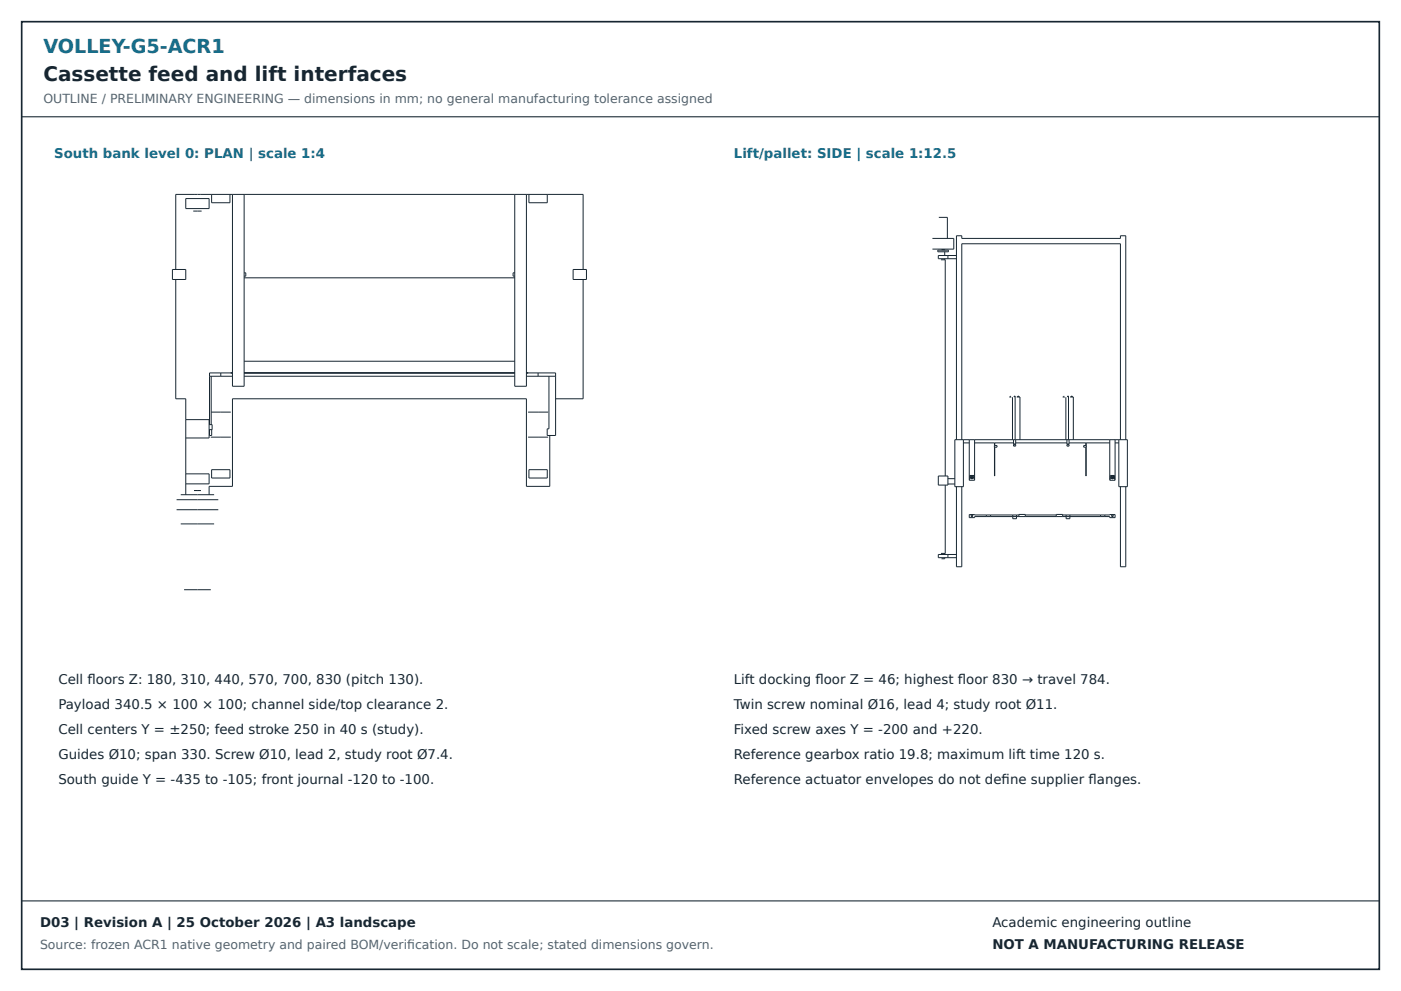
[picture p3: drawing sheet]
<svg xmlns="http://www.w3.org/2000/svg" width="420mm" height="297mm" viewBox="0 0 420 297" stroke-linecap="round" stroke-linejoin="round" font-family="sans-serif">
<defs><g id="words">
<text font-size="6" fill="#172631" x="13" y="24.3">Cassette feed and lift interfaces</text>
<text font-size="5.8" fill="#176d89" x="13" y="16">VOLLEY-G5-ACR1</text>
<g font-size="4" fill="#176d89">
<text x="16.2" y="47.5">South bank level 0: PLAN | scale 1:4</text>
<text x="220" y="47.5">Lift/pallet: SIDE | scale 1:12.5</text>
</g>
<g font-size="4" fill="#172631">
<text x="17.5" y="205">Cell foors Z: 180, 310, 440, 570, 700, 830 (pitch 130).</text>
<text x="26.2" y="205">l</text>
<text x="220" y="205">Lift docking foor Z = 46; highest foor 830 → travel 784.</text>
<text x="244.4" y="205">l</text>
<text x="287.2" y="205">l</text>
<text x="17.5" y="212.5">Payload 340.5 × 100 × 100; channel side/top clearance 2.</text>
<text x="220" y="212.5">Twin screw nominal Ø16, lead 4; study root Ø11.</text>
<text x="17.5" y="220">Cell centers Y = ±250; feed stroke 250 in 40 s (study).</text>
<text x="220" y="220">Fixed screw axes Y = -200 and +220.</text>
<text x="17.5" y="227.5">Guides Ø10; span 330. Screw Ø10, lead 2, study root Ø7.4.</text>
<text x="220" y="227.5">Reference gearbox ratio 19.8; maximum lift time 120 s.</text>
<text x="17.5" y="235">South guide Y = -435 to -105; front journal -120 to -100.</text>
<text x="220" y="235">Reference actuator envelopes do not defne supplier fanges.</text>
<text x="300.3" y="235">i</text>
<text x="326.3" y="235">l</text>
<text x="12" y="277.7">D03 | Revision A | 25 October 2026 | A3 landscape</text>
<text x="297.5" y="277.7">Academic engineering outline</text>
<text x="297.5" y="284.5">NOT A MANUFACTURING RELEASE</text>
</g>
<g font-size="3.7" fill="#526572">
<text x="13" y="31">OUTLINE / PRELIMINARY ENGINEERING — dimensions in mm; no general manufacturing tolerance assigned</text>
<text x="12" y="284.5">Source: frozen ACR1 native geometry and paired BOM/verifcation. Do not scale; stated dimensions govern.</text>
<text x="122.1" y="284.5">i</text>
</g>
</g></defs>
<path d="M6.5 6.5h407v284h-407z" fill="none" stroke="#172631" stroke-width=".5"/>
<path d="M6.5 35h407M6.5 270h407" fill="none" stroke="#172631" stroke-width=".33"/>
<g fill="none" stroke="#172631" stroke-width=".3">
<path d="M55.7 59.5h7v3h-7zM63.4 58.3v2.5h5.5v-2.5M69.7 58.3v57.5h3.5v-57.5M154.3 58.3v57.5h3.5v-57.5M158.6 58.3v2.5h5.5v-2.5M57.9 63.3h2.5M279.5 71.5h6.4v3.2h-6.4M281.1 75h3.2v.5h-3.2zM281.5 65.1h2.5v6.4M282.1 77.9h1.3v64.8M282.2 74.8h1v.2M283.2 75.5v1.1"/>
<path d="M283.2 77.5v.4M284.2 76.6v.9M286.7 76.6h-5.4v.9h5.4M51.7 80.8h4v3h-4zM52.7 80.8v-22.5h122.1v22.5M52.7 83.8v35.7h3v28.8M73.2 81.8h.5v1h-.5M73.2 83.3h81.1M154.3 81.8h-.5v1h.5M171.8 80.8h4v3h-4zM174.8 83.8v35.7h-8.2M62.8 112.8h6.9"/>
<path d="M63.3 112.8v14.5M66.2 111.8v1M69.7 111.8h-6.9v15.5M73.2 112.8h81.1M73.2 111.8h81.1M73.2 108.3h81.1M157.8 112.8h8.8M157.8 111.8h8.8v18.7h-2.6v-2h.6v-15.7M161.3 111.8v1M302.6 119h.6M303 118.7l-.1 .3M303.5 119v12.8"/>
<path d="M304 118.9h.1M304 118.9h.3v12.9M304.1 118.8l.2 .1zM304.8 119h1v12.8M305.2 118.8l.2 .1-.2-.1v.2zM305.4 118.9v.1M318.6 119h.6M319.1 118.7l-.2 .3M319.5 119v12.8M320 118.9l.2-.2 .1 .2M320 118.9h.3M320 118.9h.1"/>
<path d="M320.3 118.9v12.9M320.8 119h1v12.8M321.4 118.9l-.2-.1v.2M321.4 118.9v.1M321.4 118.9l-.2-.2v.3M55.7 125.8h7v5.5h-7M62.7 127.3h.9v1.5h-.9M62.8 128.8v1.7h.7v-1.7M63.2 131h6M63.3 123.5h5.9M158.3 131h6M158.3 123.5h6"/>
<path d="M164.8 130.5v15.3h-7v-26.3h-88.1v26.3h-7v2.5M286.7 131.8v-61.1h1.6v.8h47.6v-.8h1.6v61.1M288.3 131.8v-58.7h47.6v58.7M288.8 132.7h1.8M288.8 131.8v14.1h-2.5v-14.1h51.7v14.1h-2.6v-14.1M290.6 131.8v12.1h1.6v-12.1M292.2 132.7h5.9v.8M298.1 133.5h.8v.5h-.8zM298.1 134v8.7l.1-8.7M303.9 131.8v1.3h.6v-1.3M303.9 132.7h-5.7v.8M304.3 133.1v.3l-.4-.2v.5h.6v-.5h-.2"/>
<path d="M304.5 132.7h15.3M319.8 131.8v1.3h.7v-1.3M320.3 133.1v.3l-.5-.2v.5h.7v-.5h-.2M320.5 132.7h5v.8M325.6 134h.1M332.7 132.7h-7.1l-.1 10v-8.7h-.6v-.5h.8M332.7 131.8v12.1h1.6v-12.1M334.3 132.7h1.1M52.9 152.8h12.5M52.9 149.8h12.5M54.2 148.3h10M54.2 157h10"/>
<path d="M55.7 142h7v3h-7M58.2 147h2M63.4 140.8h5.5v2.5h-5.5zM158.6 140.8h5.5v2.5h-5.5zM281.3 142.7h2.9v2.7h-2.9zM283.4 145.4v20.5h-1.3M284.2 145.1h2.1M284.2 143.5h2.1M286.7 145.9v24h1.6v-24M290.6 143.6h.1v-1.1h1.3v1.1h.2M295.7 154.3v.5M297 154.3v.5"/>
<path d="M303.6 154.3v1.2h1.1v-1.2M305.5 154.3l-14.9-.1v.9h1.6v-.3h40.5v.3h1.6v-.9l-15.7 .1M305.5 154.8v-.6h1.9v.6M307.4 154.3h9.2M316.6 154.8v-.6h2v.6M319.6 154.3v1.2h1.1v-1.2M329.9 154.3v.5M331.2 154.3v.5M332.7 143.6h.2v-1.1h1.2v1.1h.2M335.9 145.9v24h1.6v-24M55.2 176.7h8M283.2 165.9v.3"/>
<path d="M283.2 167.1v.4h-1M284.2 166.2v.9M286.7 166.2h-5.4v.9h5.4"/>
<circle cx="291.4" cy="154.6" r=".25"/>
<circle cx="291.4" cy="143.1" r=".4"/>
<circle cx="291.4" cy="143.1" r=".12"/>
<circle cx="333.5" cy="143.1" r=".12"/>
<circle cx="333.5" cy="154.6" r=".25"/>
<circle cx="333.5" cy="143.1" r=".4"/>
</g>
<use href="#words"/>
</svg>
